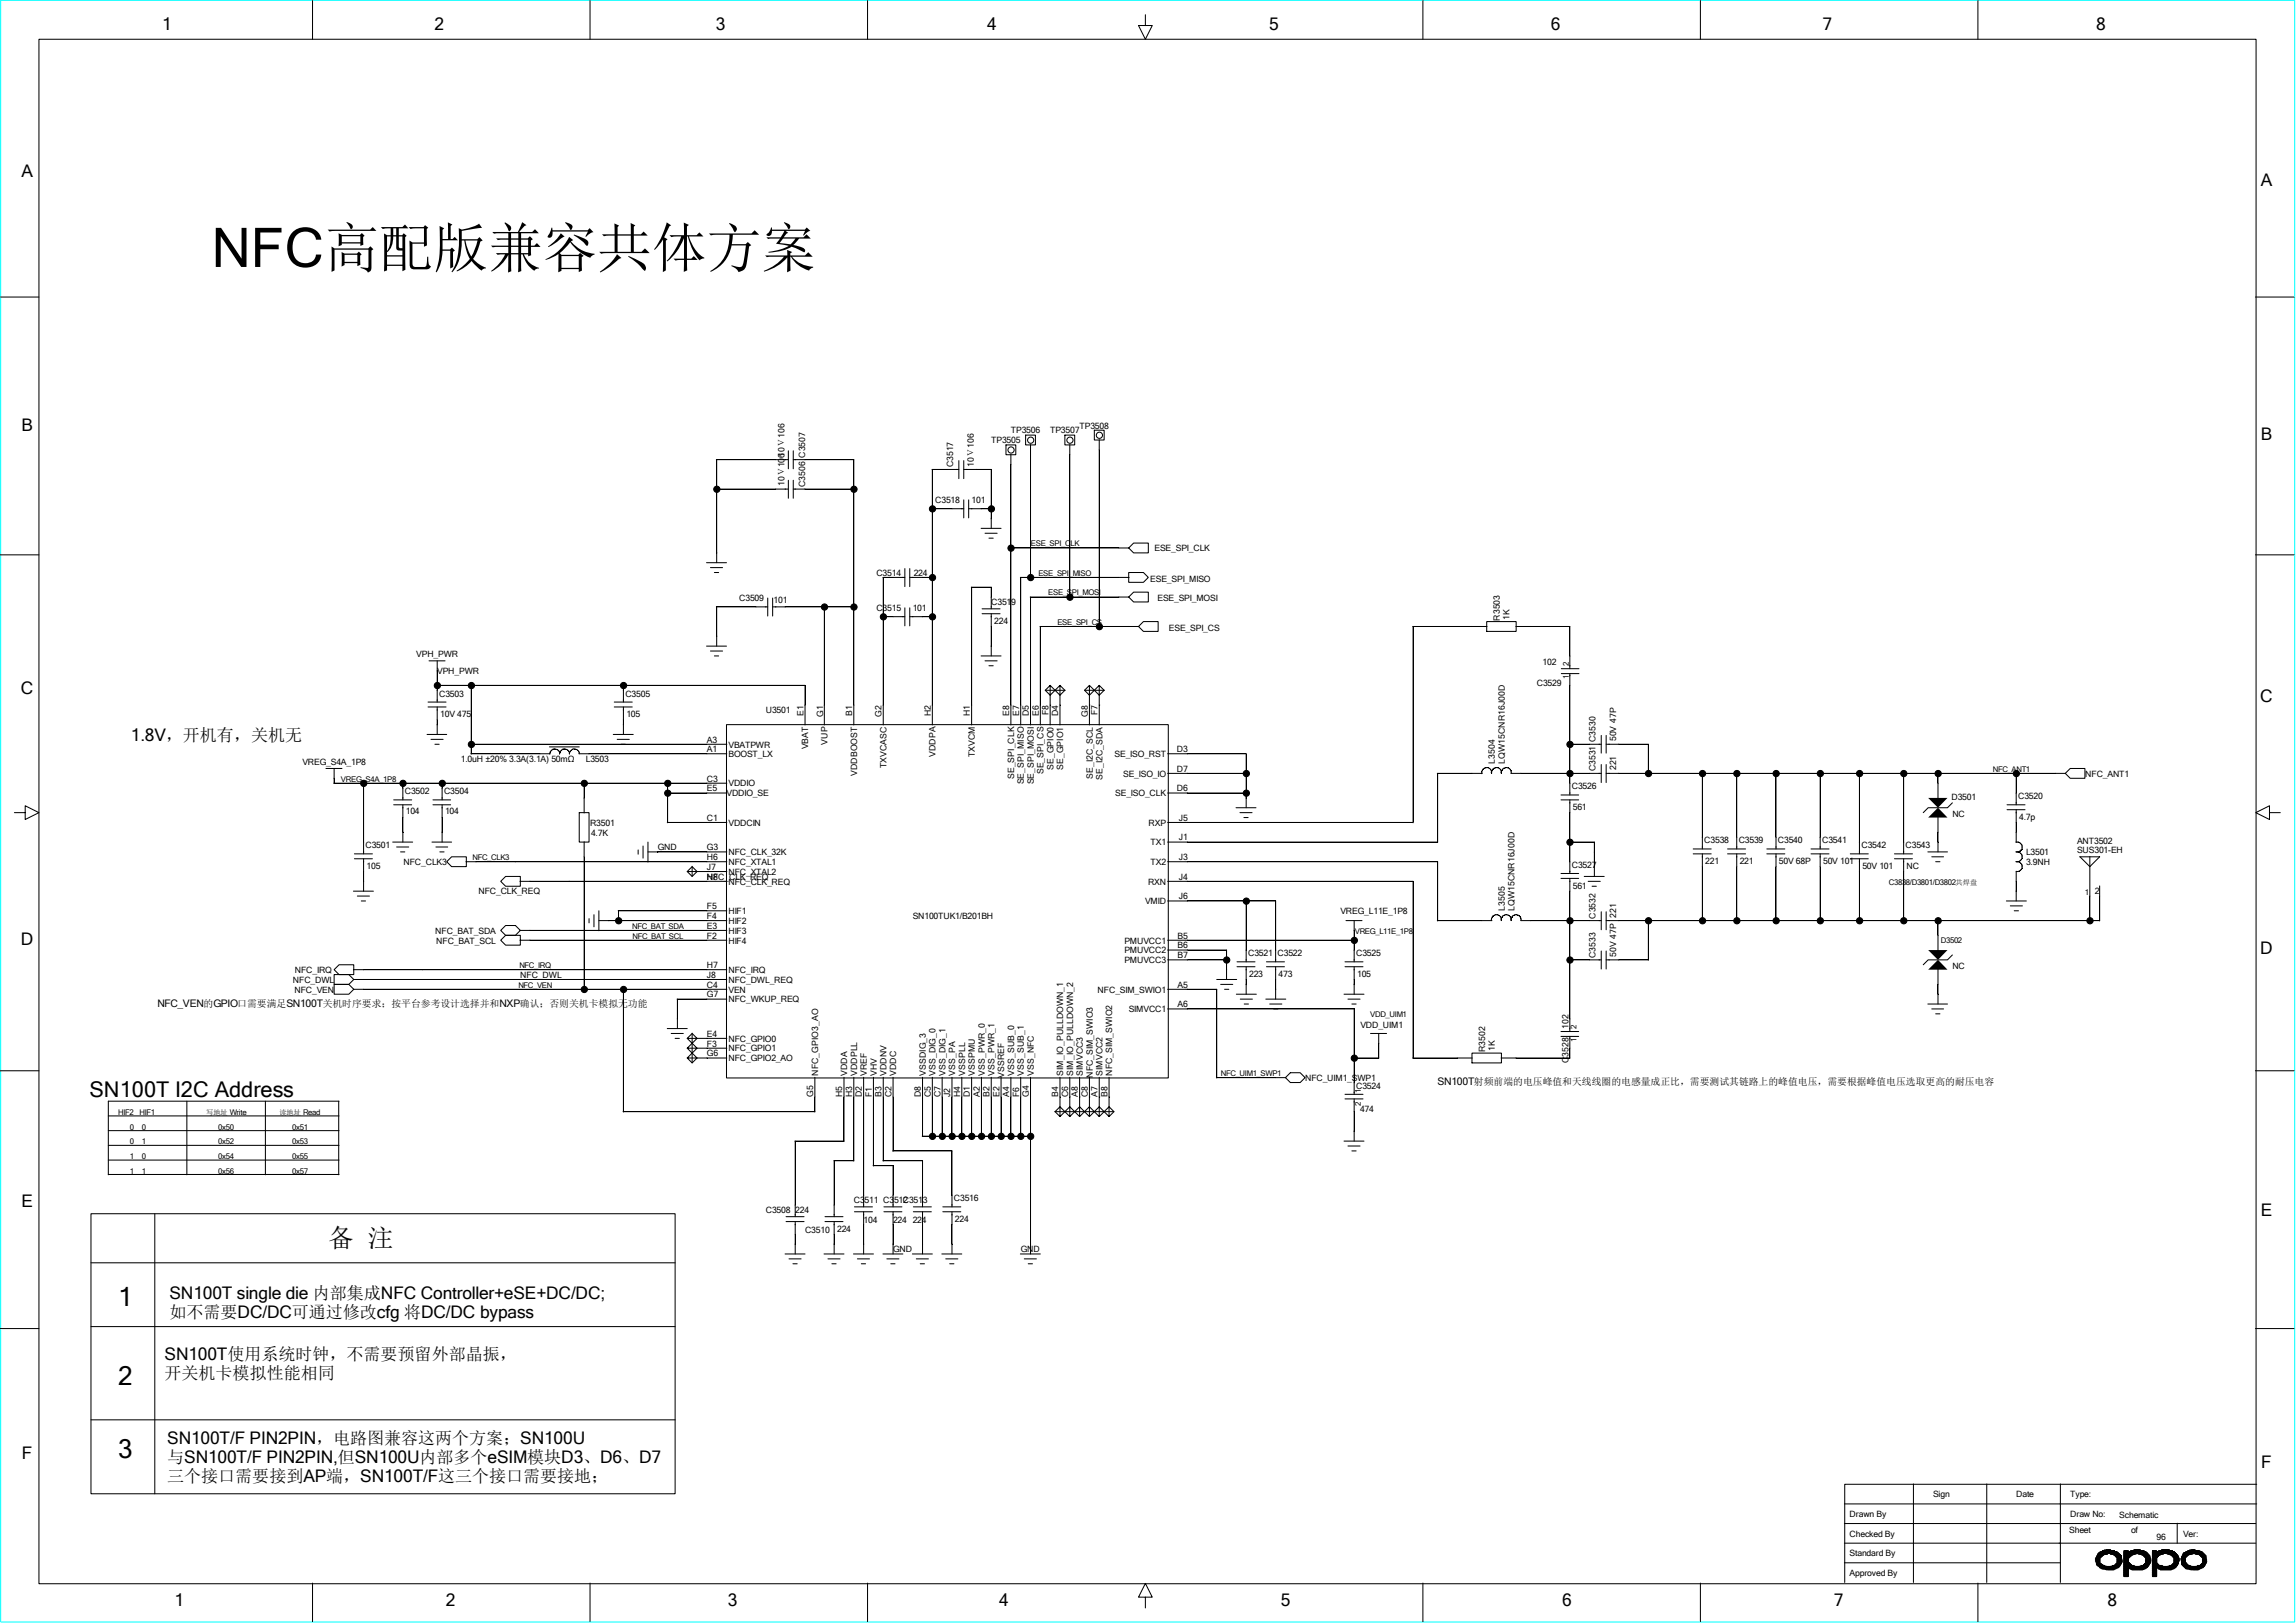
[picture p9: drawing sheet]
<svg xmlns="http://www.w3.org/2000/svg" width="297mm" height="210mm" viewBox="0 0 297 210" stroke-linecap="round" stroke-linejoin="round" font-family="sans-serif">
<defs><g id="words">
<text font-size="7.1" x="27.3" y="34.5">NFC高配版兼容共体方案</text>
<g font-size="3.4">
<text x="15.3" y="169">1</text>
<text x="15.3" y="179.2">2</text>
<text x="15.3" y="188.7">3</text>
</g>
<text font-size="3.3" x="42.5" y="161.4">备 注</text>
<text font-size="2.8" x="11.6" y="142">SN100T I2C Address</text>
<g font-size="2.2">
<text x="21" y="3.9">1</text>
<text x="56.2" y="3.9">2</text>
<text x="92.6" y="3.9">3</text>
<text x="127.7" y="3.9">4</text>
<text x="164.2" y="3.9">5</text>
<text x="200.6" y="3.9">6</text>
<text x="235.8" y="3.9">7</text>
<text x="271.1" y="3.9">8</text>
<text x="2.8" y="22.9">A</text>
<text x="292.5" y="24.1">A</text>
<text x="2.8" y="55.8">B</text>
<text x="292.5" y="57">B</text>
<text x="2.7" y="89.7">C</text>
<text x="16.9" y="95.8">1.8V，开机有，关机无</text>
<text x="292.4" y="90.8">C</text>
<text x="2.7" y="122.3">D</text>
<text x="292.4" y="123.5">D</text>
<text x="2.8" y="156.2">E</text>
<text x="292.5" y="157.4">E</text>
<text x="21.9" y="170.6">如不需要DC/DC可通过修改cfg 将DC/DC bypass</text>
<text x="21.9" y="168.1">SN100T single die 内部集成NFC Controller+eSE+DC/DC;</text>
<text x="21.3" y="178.5">开关机卡模拟性能相同</text>
<text x="21.3" y="176">SN100T使用系统时钟，不需要预留外部晶振，</text>
<text x="2.8" y="188.8">F</text>
<text x="21.6" y="186.8">SN100T/F PIN2PIN，电路图兼容这两个方案；SN100U</text>
<text x="21.6" y="189.3">与SN100T/F PIN2PIN,但SN100U内部多个eSIM模块D3、D6、D7</text>
<text x="21.6" y="191.8">三个接口需要接到AP端，SN100T/F这三个接口需要接地；</text>
<text x="292.5" y="189.9">F</text>
<text x="22.6" y="207.9">1</text>
<text x="57.7" y="207.9">2</text>
<text x="94.1" y="207.9">3</text>
<text x="129.2" y="207.9">4</text>
<text x="165.7" y="207.9">5</text>
<text x="202.1" y="207.9">6</text>
<text x="237.2" y="207.9">7</text>
<text x="272.6" y="207.9">8</text>
</g>
<g font-size="1.3">
<text x="20.4" y="130.3">NFC_VEN的GPIO口需要满足SN100T关机时序要求；按平台参考设计选择并和NXP确认；否则关机卡模拟无功能</text>
<text x="186" y="140.4">SN100T射频前端的电压峰值和天线线圈的电感量成正比，需要测试其链路上的峰值电压，需要根据峰值电压选取更高的耐压电容</text>
</g>
<g font-size="1.1">
<text x="104.1" y="59.2" transform="rotate(-90 104.1 59.2)">C3507</text>
<text x="128.2" y="57.4">TP3505</text>
<text x="130.8" y="56.1">TP3506</text>
<text x="135.8" y="56.1">TP3507</text>
<text x="139.7" y="55.5">TP3508</text>
<text x="101.5" y="62.9" transform="rotate(-90 101.5 62.9)">10Ｖ10610Ｖ106</text>
<text x="104.1" y="63" transform="rotate(-90 104.1 63)">C3506</text>
<text x="121" y="65.1">C3518</text>
<text x="123.3" y="60.5" transform="rotate(-90 123.3 60.5)">C3517</text>
<text x="125.7" y="65.1">101</text>
<text x="126" y="60.4" transform="rotate(-90 126 60.4)">10Ｖ106</text>
<text x="149.4" y="71.3">ESE_SPI_CLK</text>
<text x="95.6" y="77.8">C3509</text>
<text x="113.4" y="74.5">C3514</text>
<text x="118.2" y="74.5">224</text>
<text x="148.8" y="75.3">ESE_SPI_MISO</text>
<text x="149.7" y="77.8">ESE_SPI_MOSI</text>
<text x="100.1" y="78.1">101</text>
<text x="113.4" y="79.1">C3515</text>
<text x="118.1" y="79.1">101</text>
<text x="128.2" y="78.3">C3519</text>
<text x="128.6" y="80.7">224</text>
<text x="151.2" y="81.6">ESE_SPI_CS</text>
<text x="194" y="80.3" transform="rotate(-90 194 80.3)">R3503</text>
<text x="195.3" y="80.2" transform="rotate(-90 195.3 80.2)">1K</text>
<text x="53.8" y="85">VPH_PWR</text>
<text x="56.6" y="87.2">VPH_PWR</text>
<text x="198.8" y="88.7">C3529</text>
<text x="199.6" y="86.1">102</text>
<text x="56.8" y="90.1">C3503</text>
<text x="56.9" y="92.8">10V 475</text>
<text x="80.9" y="90.1">C3505</text>
<text x="81" y="92.8">105</text>
<text x="99.1" y="92.3">U3501</text>
<text x="103.9" y="92.6" transform="rotate(-90 103.9 92.6)">E1</text>
<text x="106.5" y="92.8" transform="rotate(-90 106.5 92.8)">G1</text>
<text x="110.2" y="92.6" transform="rotate(-90 110.2 92.6)">B1</text>
<text x="114" y="92.8" transform="rotate(-90 114 92.8)">G2</text>
<text x="120.4" y="92.7" transform="rotate(-90 120.4 92.7)">H2</text>
<text x="125.5" y="92.7" transform="rotate(-90 125.5 92.7)">H1</text>
<text x="130.6" y="92.6" transform="rotate(-90 130.6 92.6)">E8</text>
<text x="131.8" y="92.6" transform="rotate(-90 131.8 92.6)">E7</text>
<text x="133.1" y="92.7" transform="rotate(-90 133.1 92.7)">D5</text>
<text x="134.4" y="92.6" transform="rotate(-90 134.4 92.6)">E6</text>
<text x="135.6" y="92.5" transform="rotate(-90 135.6 92.5)">F8</text>
<text x="136.9" y="92.7" transform="rotate(-90 136.9 92.7)">D4</text>
<text x="140.7" y="92.8" transform="rotate(-90 140.7 92.8)">G8</text>
<text x="142" y="92.5" transform="rotate(-90 142 92.5)">F7</text>
<text x="209.1" y="95.9" transform="rotate(-90 209.1 95.9)">50V 47P</text>
<text x="39.1" y="99">VREG_S4A_1P8</text>
<text x="59.6" y="98.6">1.0uH ±20% 3.3A(3.1A) 50mΩ</text>
<text x="75.8" y="98.6">L3503</text>
<text x="91.4" y="101.1">C3</text>
<text x="91.4" y="97.4">A1</text>
<text x="91.4" y="96.1">A3</text>
<text x="94.2" y="98">BOOST_LX</text>
<text x="94.2" y="96.7">VBATPWR</text>
<text x="94.2" y="101.8">VDDIO</text>
<text x="104.6" y="97" transform="rotate(-90 104.6 97)">VBAT</text>
<text x="107.1" y="96.3" transform="rotate(-90 107.1 96.3)">VUP</text>
<text x="110.9" y="100.4" transform="rotate(-90 110.9 100.4)">VDDBOOST</text>
<text x="114.7" y="99.4" transform="rotate(-90 114.7 99.4)">TXVCASC</text>
<text x="121" y="97.9" transform="rotate(-90 121 97.9)">VDDPA</text>
<text x="126.1" y="98" transform="rotate(-90 126.1 98)">TXVCM</text>
<text x="131.2" y="100.8" transform="rotate(-90 131.2 100.8)">SE_SPI_CLK</text>
<text x="132.5" y="101.5" transform="rotate(-90 132.5 101.5)">SE_SPI_MISO</text>
<text x="133.7" y="101.5" transform="rotate(-90 133.7 101.5)">SE_SPI_MOSI</text>
<text x="135" y="100.2" transform="rotate(-90 135 100.2)">SE_SPI_CS</text>
<text x="136.3" y="99.7" transform="rotate(-90 136.3 99.7)">SE_GPIO0</text>
<text x="137.5" y="99.7" transform="rotate(-90 137.5 99.7)">SE_GPIO1</text>
<text x="141.3" y="100.8" transform="rotate(-90 141.3 100.8)">SE_I2C_SCL</text>
<text x="142.6" y="100.9" transform="rotate(-90 142.6 100.9)">SE_I2C_SDA</text>
<text x="144.2" y="98">SE_ISO_RST</text>
<text x="145.3" y="100.5">SE_ISO_IO</text>
<text x="152.2" y="97.4">D3</text>
<text x="152.2" y="99.9">D7</text>
<text x="193.4" y="98.8" transform="rotate(-90 193.4 98.8)">L3504</text>
<text x="194.6" y="98.8" transform="rotate(-90 194.6 98.8)">LQW15CNR16J00D</text>
<text x="206.4" y="99.8" transform="rotate(-90 206.4 99.8)">C3531 C3530</text>
<text x="209.1" y="99.7" transform="rotate(-90 209.1 99.7)">221</text>
<text x="269.7" y="100.5">NFC_ANT1</text>
<text x="52.4" y="102.8">C3502</text>
<text x="52.5" y="105.3">104</text>
<text x="57.5" y="102.8">C3504</text>
<text x="57.6" y="105.3">104</text>
<text x="76.3" y="106.8">R3501</text>
<text x="91.4" y="102.4">E5</text>
<text x="91.4" y="106.2">C1</text>
<text x="94" y="103">VDDIO_SE</text>
<text x="94.2" y="106.8">VDDCIN</text>
<text x="144.3" y="103">SE_ISO_CLK</text>
<text x="148.6" y="106.8">RXP</text>
<text x="152.2" y="102.4">D6</text>
<text x="152.5" y="106.2">J5</text>
<text x="203.3" y="102.2">C3526</text>
<text x="203.5" y="104.8">561</text>
<text x="252.4" y="103.5">D3501</text>
<text x="252.6" y="105.7">NC</text>
<text x="261.1" y="103.4">C3520</text>
<text x="261.2" y="106.1">4.7p</text>
<text x="47.3" y="109.8">C3501</text>
<text x="47.4" y="112.4">105</text>
<text x="52.2" y="111.9">NFC_CLK3</text>
<text x="76.5" y="108.1">4.7K</text>
<text x="85.1" y="110">GND</text>
<text x="91.4" y="110">G3</text>
<text x="91.4" y="112.6">J7</text>
<text x="91.4" y="113.8">H8</text>
<text x="91.4" y="111.3">H6</text>
<text x="91.4" y="113.8">NFC_CLK_REQ</text>
<text x="94.2" y="110.7">NFC_CLK_32K</text>
<text x="94.2" y="111.9">NFC_XTAL1</text>
<text x="94.2" y="113.2">NFC_XTAL2</text>
<text x="148.8" y="109.4">TX1</text>
<text x="148.8" y="111.9">TX2</text>
<text x="152.5" y="111.3">J3</text>
<text x="152.5" y="113.8">J4</text>
<text x="152.5" y="108.8">J1</text>
<text x="203.3" y="112.3">C3527</text>
<text x="220.5" y="109.1">C3538</text>
<text x="220.6" y="111.8">221</text>
<text x="224.9" y="109.1">C3539</text>
<text x="225" y="111.8">221</text>
<text x="230" y="109.1">C3540</text>
<text x="230.1" y="111.8">50V 68P</text>
<text x="235.7" y="109.1">C3541</text>
<text x="235.8" y="111.8">50V 101</text>
<text x="240.8" y="109.8">C3542</text>
<text x="240.9" y="112.4">50V 101</text>
<text x="246.5" y="109.8">C3543</text>
<text x="246.6" y="112.4">NC</text>
<text x="262.1" y="110.7">L3501</text>
<text x="262.1" y="111.9">3.9NH</text>
<text x="268.7" y="109.3">ANT3502</text>
<text x="268.7" y="110.4">SUS301-EH</text>
<text x="61.9" y="115.7">NFC_CLK_REQ</text>
<text x="91.4" y="118.9">F4</text>
<text x="91.4" y="117.6">F5</text>
<text x="94.2" y="119.5">HIF2</text>
<text x="94.2" y="118.3">HIF1</text>
<text x="94.2" y="114.5">NFC_CLK_REQ</text>
<text x="118.1" y="118.9">SN100TUK1/B201BH</text>
<text x="148.1" y="117">VMID</text>
<text x="148.5" y="114.5">RXN</text>
<text x="152.5" y="116.4">J6</text>
<text x="173.4" y="118.3">VREG_L11E_1P8</text>
<text x="194.6" y="117.9" transform="rotate(-90 194.6 117.9)">L3505</text>
<text x="195.9" y="117.9" transform="rotate(-90 195.9 117.9)">LQW15CNR16J00D</text>
<text x="203.5" y="115">561</text>
<text x="206.4" y="118.9" transform="rotate(-90 206.4 118.9)">C3532</text>
<text x="271" y="115.7">2</text>
<text x="38.1" y="125.9">NFC_IRQ</text>
<text x="56.3" y="120.8">NFC_BAT_SDA</text>
<text x="56.4" y="122.1">NFC_BAT_SCL</text>
<text x="91.4" y="120.2">E3</text>
<text x="91.4" y="121.5">F2</text>
<text x="91.4" y="125.3">H7</text>
<text x="94.2" y="120.8">HIF3</text>
<text x="94.2" y="122.1">HIF4</text>
<text x="94.2" y="125.9">NFC_IRQ</text>
<text x="145.5" y="122.1">PMUVCC1</text>
<text x="145.5" y="123.4">PMUVCC2</text>
<text x="145.5" y="124.6">PMUVCC3</text>
<text x="152.3" y="121.5">B5</text>
<text x="152.3" y="124">B7</text>
<text x="152.3" y="122.7">B6</text>
<text x="161.5" y="123.7">C3521 C3522</text>
<text x="175.4" y="123.7">C3525</text>
<text x="206.4" y="124" transform="rotate(-90 206.4 124)">C3533</text>
<text x="209.1" y="123.8" transform="rotate(-90 209.1 123.8)">50V 47P 221</text>
<text x="252.6" y="125.4">NC</text>
<text x="37.9" y="127.2">NFC_DWL</text>
<text x="38.1" y="128.4">NFC_VEN</text>
<text x="67.3" y="126.5">NFC_DWL</text>
<text x="91.4" y="127.8">C4</text>
<text x="91.4" y="129.1">G7</text>
<text x="91.4" y="126.5">J8</text>
<text x="94.2" y="128.4">VEN</text>
<text x="94.2" y="129.7">NFC_WKUP_REQ</text>
<text x="94.2" y="127.2">NFC_DWL_REQ</text>
<text x="142" y="128.4">NFC_SIM_SWIO1</text>
<text x="146" y="131">SIMVCC1</text>
<text x="152.3" y="127.8">A5</text>
<text x="152.3" y="130.3">A6</text>
<text x="161.6" y="126.4">223</text>
<text x="165.4" y="126.4">473</text>
<text x="175.6" y="126.4">105</text>
<text x="91.4" y="134.2">E4</text>
<text x="91.4" y="135.4">F3</text>
<text x="91.4" y="136.7">G6</text>
<text x="94.2" y="134.8">NFC_GPIO0</text>
<text x="94.2" y="136.1">NFC_GPIO1</text>
<text x="94.2" y="137.3">NFC_GPIO2_AO</text>
<text x="176" y="133">VDD_UIM1</text>
<text x="192.1" y="136.1" transform="rotate(-90 192.1 136.1)">R3502</text>
<text x="193.4" y="136" transform="rotate(-90 193.4 136)">1K</text>
<text x="202.9" y="137.5" transform="rotate(-90 202.9 137.5)">C3528</text>
<text x="202.9" y="133.1" transform="rotate(-90 202.9 133.1)">102</text>
<text x="105.2" y="141.9" transform="rotate(-90 105.2 141.9)">G5</text>
<text x="105.8" y="139.2" transform="rotate(-90 105.8 139.2)">NFC_GPIO3_AO</text>
<text x="109" y="141.9" transform="rotate(-90 109 141.9)">H5</text>
<text x="109.6" y="139.2" transform="rotate(-90 109.6 139.2)">VDDA</text>
<text x="110.2" y="141.9" transform="rotate(-90 110.2 141.9)">H3</text>
<text x="110.9" y="139.2" transform="rotate(-90 110.9 139.2)">VDDPLL</text>
<text x="111.5" y="141.9" transform="rotate(-90 111.5 141.9)">D2</text>
<text x="112.1" y="139.2" transform="rotate(-90 112.1 139.2)">VREF</text>
<text x="112.8" y="141.9" transform="rotate(-90 112.8 141.9)">F1</text>
<text x="113.4" y="139.2" transform="rotate(-90 113.4 139.2)">VHV</text>
<text x="114" y="141.9" transform="rotate(-90 114 141.9)">B3</text>
<text x="114.7" y="139.2" transform="rotate(-90 114.7 139.2)">VDDNV</text>
<text x="115.3" y="141.9" transform="rotate(-90 115.3 141.9)">C2</text>
<text x="115.9" y="139.2" transform="rotate(-90 115.9 139.2)">VDDC</text>
<text x="119.1" y="141.9" transform="rotate(-90 119.1 141.9)">D8</text>
<text x="119.8" y="139.2" transform="rotate(-90 119.8 139.2)">VSSDIG_3</text>
<text x="120.4" y="141.9" transform="rotate(-90 120.4 141.9)">C5</text>
<text x="121" y="139.2" transform="rotate(-90 121 139.2)">VSS_DIG_0</text>
<text x="121.7" y="141.9" transform="rotate(-90 121.7 141.9)">C7</text>
<text x="122.3" y="139.2" transform="rotate(-90 122.3 139.2)">VSS_DIG_1</text>
<text x="122.9" y="141.9" transform="rotate(-90 122.9 141.9)">J2</text>
<text x="123.6" y="139.2" transform="rotate(-90 123.6 139.2)">VSS_PA</text>
<text x="124.2" y="141.9" transform="rotate(-90 124.2 141.9)">H4</text>
<text x="124.8" y="139.2" transform="rotate(-90 124.8 139.2)">VSSPLL</text>
<text x="125.5" y="141.9" transform="rotate(-90 125.5 141.9)">D1</text>
<text x="126.1" y="139.2" transform="rotate(-90 126.1 139.2)">VSSPMU</text>
<text x="126.7" y="141.9" transform="rotate(-90 126.7 141.9)">A2</text>
<text x="127.4" y="139.2" transform="rotate(-90 127.4 139.2)">VSS_PWR_0</text>
<text x="128" y="141.9" transform="rotate(-90 128 141.9)">B2</text>
<text x="128.6" y="139.2" transform="rotate(-90 128.6 139.2)">VSS_PWR_1</text>
<text x="129.3" y="141.9" transform="rotate(-90 129.3 141.9)">E2</text>
<text x="129.9" y="139.4" transform="rotate(-90 129.9 139.4)">VSSREF</text>
<text x="130.6" y="141.9" transform="rotate(-90 130.6 141.9)">A4</text>
<text x="131.2" y="139.2" transform="rotate(-90 131.2 139.2)">VSS_SUB_0</text>
<text x="131.8" y="141.9" transform="rotate(-90 131.8 141.9)">F6</text>
<text x="132.5" y="139.2" transform="rotate(-90 132.5 139.2)">VSS_SUB_1</text>
<text x="133.1" y="141.9" transform="rotate(-90 133.1 141.9)">G4</text>
<text x="133.7" y="139.2" transform="rotate(-90 133.7 139.2)">VSS_NFC</text>
<text x="136.9" y="141.9" transform="rotate(-90 136.9 141.9)">B4</text>
<text x="137.5" y="139.2" transform="rotate(-90 137.5 139.2)">SIM_IO_PULLDOWN_1</text>
<text x="138.2" y="141.9" transform="rotate(-90 138.2 141.9)">C6</text>
<text x="138.8" y="139.2" transform="rotate(-90 138.8 139.2)">SIM_IO_PULLDOWN_2</text>
<text x="139.4" y="141.9" transform="rotate(-90 139.4 141.9)">A8</text>
<text x="140.1" y="139.2" transform="rotate(-90 140.1 139.2)">SIMVCC3</text>
<text x="140.7" y="141.9" transform="rotate(-90 140.7 141.9)">C8</text>
<text x="141.3" y="139.4" transform="rotate(-90 141.3 139.4)">NFC_SIM_SWIO3</text>
<text x="142" y="141.9" transform="rotate(-90 142 141.9)">A7</text>
<text x="142.6" y="139.2" transform="rotate(-90 142.6 139.2)">SIMVCC2</text>
<text x="143.3" y="141.9" transform="rotate(-90 143.3 141.9)">B8</text>
<text x="143.9" y="139.2" transform="rotate(-90 143.9 139.2)">NFC_SIM_SWIO2</text>
<text x="168.8" y="139.9">NFC_UIM1_SWP1</text>
<text x="175.4" y="140.9">C3524</text>
<text x="175.9" y="143.9">474</text>
<text x="110.4" y="155.7">C3511 C3512</text>
<text x="116.8" y="155.7">C3513</text>
<text x="123.4" y="155.4">C3516</text>
<text x="99.1" y="157">C3508 224</text>
<text x="104.1" y="159.5">C3510</text>
<text x="108.3" y="159.4">224</text>
<text x="111.7" y="158.2">104</text>
<text x="115.5" y="158.2">224</text>
<text x="118.1" y="158.2">224</text>
<text x="123.5" y="158.1">224</text>
<text x="115.5" y="162.1">GND</text>
<text x="132" y="162.1">GND</text>
<text x="239.3" y="196.3">Drawn By</text>
<text x="250.1" y="193.8">Sign</text>
<text x="260.8" y="193.8">Date</text>
<text x="267.8" y="196.3">Draw No:</text>
<text x="267.8" y="193.8">Type:</text>
<text x="274.2" y="196.4">Schematic</text>
<text x="239.3" y="198.8">Checked By</text>
<text x="239.3" y="201.4">Standard By</text>
<text x="239.3" y="203.9">Approved By</text>
<text x="267.7" y="198.3">Sheet</text>
<text x="275.7" y="198.3">of</text>
<text x="279" y="199.2">96</text>
<text x="282.4" y="198.8">Ver:</text>
</g>
<g font-size="1">
<text x="133.3" y="70.7">ESE_SPI_CLK</text>
<text x="134.3" y="74.5">ESE_SPI_MISO</text>
<text x="135.6" y="77">ESE_SPI_MOSI</text>
<text x="136.8" y="80.9">ESE_SPI_CS</text>
<text x="202.9" y="87.9" transform="rotate(-90 202.9 87.9)">1</text>
<text x="202.9" y="86.2" transform="rotate(-90 202.9 86.2)">2</text>
<text x="44.1" y="101.1">VREG_S4A_1P8</text>
<text x="257.8" y="99.9">NFC_ANT1</text>
<text x="61.1" y="111.3">NFC_CLK3</text>
<text x="244.3" y="114.5">C3838/D3801/D3802共焊盘</text>
<text x="269.7" y="115.9">1</text>
<text x="67.2" y="125.3">NFC_IRQ</text>
<text x="81.8" y="120.2">NFC_BAT_SDA</text>
<text x="81.8" y="121.5">NFC_BAT_SCL</text>
<text x="175.3" y="120.8">VREG_L11E_1P8</text>
<text x="251.1" y="122">D3502</text>
<text x="67.1" y="127.8">NFC_VEN</text>
<text x="177.2" y="131.6">VDD_UIM1</text>
<text x="203.9" y="134.9" transform="rotate(-90 203.9 134.9)">1</text>
<text x="203.9" y="133.1" transform="rotate(-90 203.9 133.1)">2</text>
<text x="157.9" y="139.2">NFC_UIM1_SWP1</text>
<text x="176" y="143.1" transform="rotate(-90 176 143.1)">2</text>
<text x="176" y="141.4" transform="rotate(-90 176 141.4)">1</text>
<text x="15.3" y="144.3">HIF2 HIF1</text>
<text x="16.8" y="150">1</text>
<text x="16.8" y="148.1">0</text>
<text x="16.8" y="146.2">0</text>
<text x="18.3" y="150">0</text>
<text x="18.3" y="148.1">1</text>
<text x="18.3" y="146.2">0</text>
<text x="28.2" y="150">0x54</text>
<text x="28.2" y="148.1">0x52</text>
<text x="28.2" y="146.2">0x50</text>
<text x="37.8" y="146.2">0x51</text>
<text x="37.8" y="148.1">0x53</text>
<text x="37.8" y="150">0x55</text>
<text x="16.8" y="151.9">1</text>
<text x="18.3" y="151.9">1</text>
<text x="28.2" y="151.9">0x56</text>
<text x="37.8" y="151.9">0x57</text>
</g>
<g font-size=".9">
<text x="26.7" y="144.3">写地址 Write</text>
<text x="36.2" y="144.3">读地址 Read</text>
</g>
</g></defs>
<path d="M.1 0h296.7v209.9h-296.7z" fill="none" stroke="#0ff" stroke-width=".13"/>
<g fill="none" stroke="#000" stroke-width=".13">
<path d="M5 5.1h286.8v199.8h-286.8zM40.4 .1v5M76.3 .1v5M112.2 .1v5M148.2 1.9v1.4h.9l-.9 1.8-.9-1.8h.9M184.1 .1v5M220 .1v5M255.9 .1v5M0 38.4h5M291.8 38.4h5M92.7 59.5h9.3M92.7 59.5v13.3"/>
<path d="M102 58.3v2.4M102.6 59.5h7.8v34.3M102.6 58.3v2.4M124 59.6v2.3M124.7 59.6v2.3M130.1 57.6h1.3v1.2h-1.3zM130.8 58.8v35M132.7 56.3h1.2v1.3h-1.2zM133.3 57.5v17.3M137.8 56.3h1.2v1.3h-1.2zM138.4 57.5v19.8M141.6 55.7h1.2v1.2h-1.2z"/>
<path d="M142.2 56.9v24.2M0 71.8h5M91.4 72.8h2.6M91.9 73.4h1.6M92.4 74.1h.6M92.7 78.5h6.6M92.7 63.3h9.3M92.7 78.5v5.1M99.3 77.4v2.3M99.9 78.5h10.5M99.9 77.4v2.3M102 62.1v2.4"/>
<path d="M102.6 62.1v2.4M102.6 63.3h7.8M106.6 78.5v15.3M114.2 74.7h2.9M114.2 79.8h2.9M114.3 74.7v19.1M117.1 73.6v2.3M117.1 78.7v2.3M117.7 74.7h2.9M117.7 73.6v2.3M117.7 78.7v2.3M117.7 79.8h2.9"/>
<path d="M120.6 65.8h4.1M120.6 60.7h3.4M120.6 60.7v33.1M124.7 60.7h3.5v7.7M124.7 64.7v2.3M125.3 65.8h2.9M125.3 64.7v2.3M125.6 76h2.6v2.8M125.7 76v17.8M126.9 68.4h2.6M127 79.4h2.4M127 78.8h2.4"/>
<path d="M127.4 69h1.6M127.9 69.6h.6M128.2 79.4v5.5M130.7 70.9h15.3M132 74.7h14M132 74.7v19.1M133.3 77.3h12.7M133.3 77.3v16.5M146 74.1h1.9l.6 .6-.6 .7h-1.9zM146.6 70.3h1.9v1.2h-1.9l-.6-.6zM146.6 76.6h1.9v1.3h-1.9l-.6-.6zM291.8 71.8h5"/>
<path d="M42.2 99.4h2M43.2 99.4v2M55.2 95h2.6M55.4 91.5h2.3M55.4 90.8h2.3M55.5 85.5h2.1M55.8 95.7h1.5M56.3 96.3h.5M56.5 88.7h47.6v5.1M56.6 85.5v5.3M56.6 91.5v3.5M60.9 96.3h33.1"/>
<path d="M60.9 97.5h10.3M61 88.7v8.9M71.1 96.6h3.8M72.4 97.3v.3M72.4 97.4a.65 .65 0 0 0-.7-.5 .65 .65 0 0 0-.6 .7M73.7 97.3v.3M73.7 97.4a.65 .65 0 0 0-.7-.5 .65 .65 0 0 0-.6 .6M74.9 97.5h19.1M74.9 97.3v.2M74.9 97.4a.65 .65 0 0 0-.7-.5 .65 .65 0 0 0-.5 .6M79.3 95h2.6M79.5 91.5h2.3"/>
<path d="M79.5 90.8h2.3M79.8 95.7h1.6M80.6 88.7v2.1M80.6 91.5v3.5M91.4 83.6h2.6M91.9 84.2h1.6M92.4 84.9h.6M94 93.8h57.1v45.7h-57.1zM126.9 84.9h2.6M127.4 85.5h1.6M127.9 86.1h.6M134.5 81.1h12.8"/>
<path d="M134.6 81.1v12.7M135.2 89.3h2.6M135.8 88.7l.7 .6-.7 .7-.6-.7 .6-.6v1.3M135.8 89.9v3.9M137.1 88.7l.7 .6-.7 .7-.6-.7 .6-.6v1.3M137.1 89.9v3.9M140.3 89.3h2.6M140.9 88.7l.7 .6-.7 .7-.6-.7 .6-.6v1.3M140.9 89.9v3.9M142.2 88.7l.6 .6-.6 .7-.6-.7 .6-.6v1.3M142.2 89.9v3.9M147.9 80.4h1.9v1.3h-1.9l-.6-.6z"/>
<path d="M151 97.5h10.2v7M182.8 81.1h9.6M182.8 81.1v25.4M192.3 80.4h3.8v1.3h-3.8zM193 99.9v.2a.64 .64 0 0 1 .5-.8 .64 .64 0 0 1 .7 .6M193 99.9a.65 .65 0 0 0-.8-.6 .65 .65 0 0 0-.5 .8M194.2 99.9v.2a.64 .64 0 0 1 .6-.8 .64 .64 0 0 1 .7 .6M195.5 99.9v.2M196.1 81.1h7v5.4M202 86.5h2.3M202 87.2h2.3M203 96.3h4.1"/>
<path d="M203.1 87.2v15.7M207.1 95.2v2.3M207.1 98.9v2.4M207.8 96.3h5.4v3.8M207.8 95.2v2.3M207.8 98.9v2.4M267.8 99.4h1.9v1.3h-1.9l-.6-.6zM1.9 105.2h1.4v-.9l1.7 .9-1.7 .8v-.8M43.2 101.3h50.8M45.7 115.3h2.6M45.8 111.1h2.4M45.8 110.5h2.4"/>
<path d="M46.2 116h1.6M46.7 116.6h.6M47 101.3v9.2M47 111.1v4.2M50.8 109h2.6M50.9 104.1h2.4M50.9 103.5h2.4M51.3 109.6h1.6M51.8 110.2h.6M52.1 101.3v2.2M52.1 104.1v4.9M55.9 109h2.5"/>
<path d="M56 104.1h2.3M56 103.5h2.3M56.4 109.6h1.5M56.9 110.2h.5M57.2 101.3v2.2M57.2 104.1v4.9M57.8 111.5l.6-.6h1.9v1.2h-1.9zM60.3 111.5h33.7M64.8 114l.6-.6h1.9v1.3h-1.9zM67.3 114h26.7M74.9 105.2h1.3v3.8h-1.3zM75.6 101.3v3.9"/>
<path d="M75.6 108.9v19.2M76.2 118.9v.5M76.8 118.4v1.5M77.5 119.1h16.5M77.5 117.9v2.5M80 117.9h14M80 117.9v1.3M82.5 110v.5M83.2 109.5v1.5M83.8 110.2h10.2M83.8 109v2.5M86.3 106.4h7.7"/>
<path d="M86.3 102.6h7.7M86.4 101.3v5.2M88.9 112.8l.6-.7 .7 .7-.7 .6-.6-.6h1.3M89.5 112.1v1.3M90.1 112.8h3.9M151 114h31.8v22.9M151 111.5h35v7.7M151 116.6h14v7.9M151 109h35M151 106.4h31.8M151 102.6h10.2M151 100.1h10.2"/>
<path d="M159.9 104.5h2.6M160.4 105.2h1.6M160.9 105.8h.6M161.2 116.6v7.9M174.1 119.1h2.1M175.2 119.1v5.4M185.9 119.1h7.1M185.9 100.1h5.8M186 100.1v8.9M193.4 118.4h.2a.64 .64 0 0 1 .6 .6M193.5 118.4a.65 .65 0 0 0-.5 .7M194.7 118.4h.2a.64 .64 0 0 1 .6 .6"/>
<path d="M194.7 118.4a.65 .65 0 0 0-.5 .7v-.2M195.5 100.1h11.6M196 118.4h.2a.64 .64 0 0 1 .6 .6M196 118.4a.65 .65 0 0 0-.5 .7v-.2M196.7 119.1h10.4M196.8 118.9v.2M201.9 103.5h2.3M201.9 102.9h2.3M201.9 113.7h2.3M201.9 113h2.3M203 109h3.2v4.4M203.1 103.5v9.5"/>
<path d="M203.1 113.7v19.8M204.9 113.4h2.6M205.4 114h1.6M206 114.7h.5M207.1 118v2.3M207.8 119.1h63.8M207.8 100.1h59.4M207.8 118v2.3M213.2 119.1v5.1M219 110.5h2.4M219 109.9h2.4M220.2 100.1v9.8"/>
<path d="M220.2 110.5v8.7M223.5 110.5h2.3M223.5 109.9h2.3M224.7 100.1v9.8M224.7 110.5v8.7M228.6 110.5h2.3M228.6 109.9h2.3M229.7 100.1v9.8M229.7 110.5v8.7M234.3 110.5h2.3M234.3 109.9h2.3M235.5 100.1v9.8"/>
<path d="M235.5 110.5v8.7M239.4 111.1h2.3M239.4 110.5h2.3M240.5 100.1v10.4M240.5 111.1v8.1M245.1 111.1h2.3M245.1 110.5h2.3M246.3 100.1v10.4M246.3 111.1v8.1M249.4 110.2h2.5M249.9 110.9h1.5M250.4 111.5h.6"/>
<path d="M250.7 100.1v3.2M250.7 105.7v4.5M250.7 119.1v3.9M252.6 103.9l-.7 .6h-2.5l-.6 .7M259.5 116.6h2.6M259.6 104.1h2.4M259.6 104.8h2.4M260.1 117.2h1.5M260.6 117.9h.5M260.8 110.2a.67 .67 0 0 1 .8 .5M260.8 111.5a.67 .67 0 0 1 .8 .5M260.8 109a.67 .67 0 0 1 .8 .5"/>
<path d="M260.8 112.8h.3M260.8 100.1v4M260.8 104.8v4.2M260.8 112.7v3.9M261.6 109.4v.5l-.6 .3M261.6 110.7a.68 .68 0 0 1-.6 .8M261.6 112a.68 .68 0 0 1-.6 .8M269 110.9h2.6l-1.3 1.2-1.2-1.2M270.3 110.8v8.4M271.6 114.6v4.6M293.6 105.2v-.9l-1.8 .9 1.8 .8v-.8h1.4M0 138.6h5"/>
<path d="M43.2 127.4h1.9l.7 .6-.7 .7h-1.9zM43.2 125.5l.7-.7h1.9v1.3h-1.9zM43.2 126.1h1.9l.7 .6-.7 .7h-1.9zM45.7 128h48.3M45.7 125.5h48.3M45.7 126.7h48.3M64.8 120.4l.6-.6h1.3l.6 .6-.6 .6h-1.3zM64.8 121.7l.6-.7h1.9v1.3h-1.9zM67.3 120.4h26.7M67.3 121.7h26.7M80.6 128v15.9M86.3 133.1h2.6"/>
<path d="M86.8 133.7h1.6M87.3 134.4h.6M87.6 129.3h6.4M87.6 129.3v3.8M88.9 134.4l.6-.7 .7 .7-.7 .6-.6-.6h1.3M88.9 135.6l.6-.6 .7 .6-.7 .7-.6-.7h1.3M88.9 136.9l.6-.6 .7 .6-.7 .6-.6-.6h1.3M89.5 133.7v3.8M90.1 134.4h3.9M90.1 135.6h3.9M90.1 136.9h3.9M105.4 139.4v4.5"/>
<path d="M109.2 139.4v8.3M110.4 139.4v10.8M111.7 139.4v16.8M113 139.4v11.5M114.3 139.4v10.8M115.5 139.4v9.6M119.3 139.4v7.7M120.6 139.4v7.7M121.9 139.4v7.7M123.1 139.4v7.7M124.4 139.4v7.7M125.7 139.4v7.7"/>
<path d="M127 139.4v7.7M128.2 139.4v7.7M129.5 139.4v7.7M130.8 139.4v7.7M132 139.4v7.7M133.3 139.4v22.9M137.1 139.4v3.9M138.4 139.4v3.9M139.7 139.4v3.9M140.9 139.4v3.9M142.2 139.4v3.9M143.5 139.4v3.9"/>
<path d="M151 130.6h24.2v11M151 121.7h24.2M151 128h6.4v11.5M151 122.9h7.7v3.8M151 124.2h7.7M157.4 139.4h8.9M157.4 126.7h2.6M157.9 127.4h1.6M158.4 128h.6M159.9 128.7h2.6M160 125.1h2.3M160 124.5h2.3"/>
<path d="M160.4 129.3h1.6M161 129.9h.5M161.2 125.1v3.6M163.7 129.3h2.6M163.8 125.1h2.4M163.8 124.5h2.4M164.3 129.9h1.5M165 125.1v4.2M166.3 139.4l.6-.6h1.3l.6 .6-.6 .7h-1.3zM173.9 128.7h2.5M174 125.1h2.3M174 124.5h2.3"/>
<path d="M174.4 129.3h1.5M174.9 129.9h.5M175.1 136.9h3.3M175.2 125.1v3.6M177.3 133.7h2.1M178.4 133.7v3.2M182.8 136.9h7.7M190.4 136.3h3.8v1.2h-3.8zM194.2 136.9h8.9M201.9 133.5h2.3M201.9 134.1h2.3M203 124.2h4.1"/>
<path d="M203.1 134.1v2.8M207.1 123.1v2.3M207.8 124.2h5.4M207.8 123.1v2.3M249.4 129.9h2.5M249.9 130.6h1.5M250.4 131.2h.6M250.7 125.4v4.5M252.6 123.6l-.7 .6h-2.5l-.6 .6M291.8 138.6h5M11.8 157.1h75.5v36.2h-75.5zM14 152h29.9"/>
<path d="M14 144.4h29.9M14 146.3h29.9M14 148.2h29.9M14 150.1h29.9M20 157.1v36.2M24.2 142.5v9.5M34.3 142.5v9.5M43.8 142.5v9.5M43.9 142.5h-29.9v9.5M80.6 143.8h24.8M101.7 158.1h2.3M101.7 157.4h2.3"/>
<path d="M102.8 147.7h6.4M102.9 147.7v9.7M102.9 158.1v4.2M106.7 158.1h2.4M106.7 157.4h2.4M107.9 150.2h2.5M107.9 150.2v7.2M107.9 158.1v4.2M110.5 156.8h2.4M110.5 156.2h2.4M111.7 156.8v5.5M112.9 150.8h2.6v5.4"/>
<path d="M114.2 150.2h5.1v6M114.3 156.8h2.4M114.3 156.2h2.4M115.5 148.9h7.6v7.3M115.5 156.8v5.5M118.2 156.8h2.3M118.2 156.2h2.3M119.3 147h14M119.3 156.8v5.5M122 156.8h2.3M122 156.2h2.3M123.1 156.8v5.5"/>
<path d="M136.4 143.8h7.7M137.1 143.2v1.3l.7-.7-.7-.6-.6 .6 .6 .7M138.4 143.2v1.3l.6-.7-.6-.6-.6 .6 .6 .7M139.7 143.2v1.3l.6-.7-.6-.6-.7 .6 .7 .7M140.9 143.2v1.3l.7-.7-.7-.6-.6 .6 .6 .7M142.2 143.2v1.3l.6-.7-.6-.6-.6 .6 .6 .7M143.5 143.2v1.3l.6-.7-.6-.6-.7 .6 .7 .7M173.9 147.7h2.5M174 142.2h2.3M174 141.6h2.3M174.4 148.3h1.5M174.9 148.9h.5"/>
<path d="M175.2 142.2v5.5M0 171.9h5M11.8 171.7h75.5M11.8 163.4h75.5M101.6 162.3h2.5M102.1 162.9h1.5M102.6 163.5h.5M106.6 162.3h2.6M107.1 162.9h1.6M107.6 163.5h.6M110.4 162.3h2.6M110.9 162.9h1.6"/>
<path d="M111.4 163.5h.6M114.2 162.3h2.6M114.7 162.9h1.6M115.2 163.5h.6M118 162.3h2.6M118.5 162.9h1.6M119 163.5h.6M121.8 162.3h2.6M122.3 162.9h1.6M122.9 163.5h.5M132 162.3h2.6M132.5 162.9h1.6"/>
<path d="M133 163.5h.6M291.8 171.9h5M11.8 183.7h75.5M238.6 194.6h53.3M238.6 199.7h53.2M238.6 197.1h53.2M247.5 192v12.8M257 192v12.8M266.5 192v12.8M281.6 197.1v2.6M291.9 192.1h-53.3v12.7M40.4 204.9v4.9"/>
<path d="M76.3 204.9v4.9M112.2 204.9v4.9M148.2 206.7h.9l-.9-1.8-.9 1.8h.9v1.4M184.1 204.9v4.9M220 204.9v4.9M238.6 202.2h27.9M255.9 204.9v4.9M271.1 201.6h.6M271.1 201.7h.5M271.1 201.8h.5M271.1 202h.5M271.1 202.1h.5"/>
<path d="M271.2 202.2h.4M271.2 201.3h.8M271.2 202.4h.7M271.2 202.5h.8M271.2 201.5v1M271.2 201.4v.8M271.3 202.6h.8M271.4 201.2v1.4h.6v.4v-.6M271.4 201.2v1.3M271.4 201h2.5M271.5 201v1.6v-1.5v.1M271.5 202.2v.4h.7"/>
<path d="M271.5 201a2.22 2.22 0 0 1 2.9 .3l.1 .8a1.54 1.54 0 0 1-1.7 1l-.9-.1-.7-.5-.1-.8zM271.6 201.6l.5-.4 .7-.2 .7 .2 .4 .4v.6l-.4 .4-.7 .1-.7-.1-.5-.4zM271.6 200.9v1.8M271.6 200.8h2.2M271.7 200.8v.7M271.7 202.3v.6M271.9 202.5v.5h1.9M271.9 200.8v.7h-.7M272 200.7v.5M272 200.7h1.4M272.1 200.7v.5h-.8M272.1 202.6v.4"/>
<path d="M272.2 200.7v.4M272.2 202.6v.4M272.2 200.6h.8M272.4 200.7v.4M272.4 202.7v.4M272.5 203.1h1M272.5 200.5v.6M272.5 202.7v.4M272.6 200.5v.6h-1.3M272.6 202.7v.4M272.8 200.5v.5M272.8 202.7v.4"/>
<path d="M272.9 200.5v.5M272.9 202.7v.4M273 200.5v.6h1.2M273 202.7v.4M273.1 200.7v.4M273.1 202.7v.4M273.3 200.7v.4M273.3 202.6v.5M273.3 202.6h1M273.4 200.7v.4M273.4 202.6v.5M273.4 201.2h.9"/>
<path d="M273.5 202.6v.4v-.4M273.5 200.7v.5M273.6 201.3h.8M273.6 200.8v.5M273.6 202.4v.6h-1.5M273.7 201.5h.7M273.8 200.8v.7M273.8 202.3v.6M273.9 202.2h.5M273.9 201.6h.5M273.9 201.7h.5M273.9 201.8h.6"/>
<path d="M273.9 202h.6M273.9 202.1h.6M273.9 200.8v.8M273.9 202.2v.7M274 200.9v2h-2.4M274.2 201v1.7h-2.6M274.3 201.2v1.3h-.7M274.4 201.3v1.1h-.7M274.7 202.2h.7M274.7 201h3M274.7 201.2h1.2M274.7 201.6h.6"/>
<path d="M274.7 201.7h.6M274.7 201.8h.6M274.7 202h.6M274.7 202.1h.6M274.7 202.4h.8M274.7 202.5h1M274.7 202.6h1.1M274.7 203h.6M274.7 203.1h.6M274.7 200.8h2.9M274.7 200.7h.6M274.7 203.2h.6"/>
<path d="M274.7 203.4h.6M274.7 203.5h.6M274.7 203.6h.6M274.7 203.8h.6M274.7 203.9h.6M274.8 200.7h.5v.3v-.2l.9-.2h.6l.3 .1a1.21 1.21 0 0 1 1 .9 1.21 1.21 0 0 1-.4 1.3 2.25 2.25 0 0 1-1.4 .2 .83 .83 0 0 1-.9-.2h-.1v1.1h-.5zM274.8 200.7v3.3M274.9 200.7v3.3M275 200.7v3.3M275.2 200.7v3.3M275.3 200.7v3.3h-.6M275.3 201.6l.5-.4 .6-.2 .8 .2 .4 .4v.6l-.4 .4-.8 .1-.6-.1-.5-.4z"/>
<path d="M275.4 200.8v.8M275.4 202.2v.7M275.5 203h2.1M275.5 200.8v.7h-.8M275.5 202.3v.7M275.6 200.7h1.7M275.7 200.7v.6h-1M275.7 202.4v.6M275.8 200.7v.5M275.8 202.6v.5M275.9 200.7v.4M275.9 202.6v.5"/>
<path d="M276.1 200.5v.6M276.1 202.6v.5M276.1 200.6h.7M276.2 200.5v.6h-1.5M276.2 202.7v.4M276.3 200.5v.6M276.3 202.7v.4M276.4 200.5v.5M276.4 202.7v.4M276.6 200.5v.6M276.6 202.7v.4M276.6 201.1h1.2"/>
<path d="M276.7 200.5v.6M276.7 202.7v.4M276.8 200.5v.6M276.8 202.7v.4M276.9 200.7v.4M276.9 202.6v.5M277 201.2h1M277 202.6h.8M277.1 200.7v.4M277.1 202.6v.5M277.2 200.7v.5M277.2 202.6v.5h-1.4"/>
<path d="M277.3 201.3h.8M277.3 202.5h.7M277.3 200.7v.6M277.3 202.4v.6M277.4 201.5h.7M277.5 200.8v.7M277.5 202.3v.7M277.5 202.2h.7M277.5 201.6h.6M277.5 201.7h.7M277.5 201.8h.7M277.5 202.1h.7"/>
<path d="M277.6 200.8v.8M277.6 202.2v.7M277.7 200.9v2h-3M277.8 201v1.7h-3.1M278 201.2v1.4M278.1 201.3v1.1h-.7M278.2 201.8v.2h-.7M278.4 202.2h.6M278.4 201h3M278.4 201.2h1.1M278.4 201.6h.6M278.4 201.7h.6"/>
<path d="M278.4 201.8h.6M278.4 202h.6M278.4 202.1h.6M278.4 202.4h.7M278.4 202.5h.8M278.4 202.6h1.1M278.4 203h.6M278.4 203.1h.6M278.4 200.8h2.9M278.4 200.7h.6M278.4 203.2h.6M278.4 203.4h.6"/>
<path d="M278.4 203.5h.6M278.4 203.6h.6M278.4 203.8h.6M278.4 203.9h.6M278.5 200.7h.5v.3v-.2h.1a2.02 2.02 0 0 1 2.4 .3l.1 .2a.49 .49 0 0 1 .2 .8 1.18 1.18 0 0 1-1.6 1h-.2a.83 .83 0 0 1-.9-.2h-.1v1.1h-.5zM278.5 200.7v3.3M278.6 200.7v3.3M278.7 200.7v3.3M278.8 200.7v3.3M279 200.7v3.3h-.6M279.1 200.8v.7h-.7M279.1 202.3v.6"/>
<path d="M279.2 203h2.1M279.2 200.7v.6h-.8M279.2 202.4v.6M279.3 200.7h1.7M279.4 200.7v.5M279.4 202.6v.4M279.4 201.2l.7-.2 .8 .2 .4 .4v.6l-.4 .4-.8 .1-.7-.1-.4-.4v-.6zM279.5 200.7v.4M279.5 202.6v.5M279.6 200.5v.6M279.6 202.6v.5M279.7 200.5v.6h-1.3"/>
<path d="M279.7 202.6v.5M279.9 200.5v.6M279.9 202.7v.4M280 200.5v.5M280 202.7v.4M280.1 200.5v.5M280.1 202.7v.4M280.2 200.5v.5M280.2 202.7v.4M280.3 201.1h1.2M280.4 200.5v.6M280.4 202.7v.4"/>
<path d="M280.5 200.5v.6M280.5 202.7v.4M280.6 200.5v.6M280.6 202.6v.5M280.7 201.2h.9M280.8 200.7v.4M280.8 202.6v.5M280.8 202.6h.7M280.9 200.7v.5M280.9 202.6v.5h-1.5M281 201.3h.8M281 202.5h.6"/>
<path d="M281 200.7v.6M281 202.4v.6M281.1 201.5h.7M281.1 200.8v.7M281.1 202.3v.7M281.2 202.2h.6M281.2 201.6h.7M281.2 201.7h.7M281.2 201.8h.7M281.2 202h.7M281.2 202.1h.6M281.3 200.8v2.1"/>
<path d="M281.4 200.9v2h-3M281.5 201v1.7h-3.1M281.6 201.2v1.4M281.8 201.3v1.1h-.7M282.1 201.7h.6M282.2 201.8h.5M282.2 202h.5M282.2 202.2h.5M282.2 201.6h.5M282.2 202.4h.6M282.3 201.3v1.2h.7M282.3 202.1h.4"/>
<path d="M282.4 201.2h.8M282.4 202.6h.8M282.4 201v1.6M282.5 201h2.4M282.5 200.9v1.8M282.5 201a2.06 2.06 0 0 1 2.8 .3l.2 .8-.4 .6-.8 .4-1.5-.1-.5-.5-.1-.8zM282.6 202.9h2.4M282.7 200.9v2M282.7 200.8h2.1M282.8 200.8v.7h-.6M282.8 202.2v.8M282.9 200.8v.5h-.5"/>
<path d="M282.9 202.3v.7M283 200.7h1.3M283 201.2l.8-.2 .8 .2 .3 .4v.6l-.3 .4-.8 .1-.8-.1-.3-.4v-.6zM283 200.7v.5M283 202.4v.6M283.2 200.7v.4M283.2 202.6v.4M283.3 200.6h.6M283.3 200.7v.4M283.3 202.6v.5M283.4 200.7v.4M283.4 202.7v.4"/>
<path d="M283.5 200.5v.6h-1M283.5 202.7v.4M283.7 200.5v.6M283.7 202.7v.4M283.8 200.5v.5M283.8 202.7v.4M283.9 200.5v.6M283.9 202.7v.4M284 201.1h1.1M284.1 200.7v.4M284.1 202.7v.4M284.2 200.7v.4"/>
<path d="M284.2 202.7v.4M284.3 200.7v.4M284.3 202.6v.5M284.4 200.7v.4M284.4 202.6v.5h-1M284.5 201.2h.7M284.6 200.7v.5M284.6 202.6v.4h-1.9M284.6 201.3h.7M284.6 202.5h.6M284.7 200.8v.5M284.7 202.4v.6"/>
<path d="M284.8 201.5h.5M284.8 200.8v.7M284.8 202.3v.6M284.9 202.2h.4M284.9 201.6h.4M284.9 201.7h.4M284.9 201.8h.6M284.9 202h.6M284.9 202.1h.6M284.9 200.9v2M285.1 201v1.7h-2.6M285.2 201.2v1.4h-.9"/>
<path d="M285.3 201.3v1.1h-.5"/>
<circle cx="130.8" cy="58.2" r=".4"/>
<circle cx="133.3" cy="57" r=".4"/>
<circle cx="138.4" cy="57" r=".4"/>
<circle cx="142.2" cy="56.3" r=".4"/>
<circle cx="92.7" cy="63.3" r=".4"/>
<circle cx="106.7" cy="78.5" r=".4"/>
<circle cx="110.5" cy="63.3" r=".4"/>
<circle cx="110.5" cy="78.5" r=".4"/>
<circle cx="114.3" cy="79.8" r=".4"/>
<circle cx="120.6" cy="79.8" r=".4"/>
<circle cx="120.6" cy="65.8" r=".4"/>
<circle cx="120.6" cy="74.7" r=".4"/>
<circle cx="128.2" cy="65.8" r=".4"/>
<circle cx="130.8" cy="70.9" r=".4"/>
<circle cx="133.3" cy="74.7" r=".4"/>
<circle cx="138.4" cy="77.3" r=".4"/>
<circle cx="56.6" cy="88.7" r=".4"/>
<circle cx="61" cy="88.7" r=".4"/>
<circle cx="61" cy="96.3" r=".4"/>
<circle cx="80.7" cy="88.7" r=".4"/>
<circle cx="142.2" cy="81.1" r=".4"/>
<circle cx="203.1" cy="96.3" r=".4"/>
<circle cx="47.1" cy="101.4" r=".4"/>
<circle cx="52.1" cy="101.4" r=".4"/>
<circle cx="57.2" cy="101.4" r=".4"/>
<circle cx="75.6" cy="101.4" r=".4"/>
<circle cx="80" cy="119.1" r=".4"/>
<circle cx="86.4" cy="101.4" r=".4"/>
<circle cx="86.4" cy="102.6" r=".4"/>
<circle cx="161.2" cy="116.6" r=".4"/>
<circle cx="161.2" cy="100.1" r=".4"/>
<circle cx="161.2" cy="102.6" r=".4"/>
<circle cx="203.1" cy="119.1" r=".4"/>
<circle cx="203.1" cy="100.1" r=".4"/>
<circle cx="203.1" cy="109" r=".4"/>
<circle cx="213.3" cy="119.1" r=".4"/>
<circle cx="213.3" cy="100.1" r=".4"/>
<circle cx="220.2" cy="100.1" r=".4"/>
<circle cx="220.2" cy="119.1" r=".4"/>
<circle cx="224.7" cy="119.1" r=".4"/>
<circle cx="224.7" cy="100.1" r=".4"/>
<circle cx="229.8" cy="119.1" r=".4"/>
<circle cx="229.8" cy="100.1" r=".4"/>
<circle cx="235.5" cy="100.1" r=".4"/>
<circle cx="235.5" cy="119.1" r=".4"/>
<circle cx="240.6" cy="100.1" r=".4"/>
<circle cx="240.6" cy="119.1" r=".4"/>
<circle cx="246.3" cy="119.1" r=".4"/>
<circle cx="246.3" cy="100.1" r=".4"/>
<circle cx="250.7" cy="100.1" r=".4"/>
<circle cx="250.7" cy="119.1" r=".4"/>
<circle cx="260.8" cy="100.1" r=".4"/>
<circle cx="270.4" cy="119.1" r=".4"/>
<circle cx="75.6" cy="128" r=".4"/>
<circle cx="80.7" cy="128" r=".4"/>
<circle cx="158.7" cy="124.2" r=".4"/>
<circle cx="175.2" cy="136.9" r=".4"/>
<circle cx="175.2" cy="121.7" r=".4"/>
<circle cx="203.1" cy="124.2" r=".4"/>
<circle cx="120.6" cy="147" r=".4"/>
<circle cx="121.9" cy="147" r=".4"/>
<circle cx="123.2" cy="147" r=".4"/>
<circle cx="124.4" cy="147" r=".4"/>
<circle cx="125.7" cy="147" r=".4"/>
<circle cx="127" cy="147" r=".4"/>
<circle cx="128.2" cy="147" r=".4"/>
<circle cx="129.5" cy="147" r=".4"/>
<circle cx="130.8" cy="147" r=".4"/>
<circle cx="132.1" cy="147" r=".4"/>
<circle cx="133.3" cy="147" r=".4"/>
</g>
<g fill="#000">
<path d="M249.4 103.3h2.5l-1.2 1.2zM249.4 105.8l1.3-1.3 1.2 1.3zM249.4 122.9h2.5l-1.2 1.3zM249.4 125.5l1.3-1.3 1.2 1.3z"/>
<path d="M114.3 74.7h1.2z" fill-rule="evenodd"/>
<path d="M114.3 79.8h1.2z" fill-rule="evenodd"/>
<path d="M119.3 74.7h1.3z" fill-rule="evenodd"/>
<path d="M119.3 79.8h1.3z" fill-rule="evenodd"/>
<path d="M120.6 60.7h1.9z" fill-rule="evenodd"/>
<path d="M128.2 76v1.3z" fill-rule="evenodd"/>
<path d="M126.3 60.7h1.9z" fill-rule="evenodd"/>
<path d="M127 65.8h1.2z" fill-rule="evenodd"/>
<path d="M128.2 65.8v1.3z" fill-rule="evenodd"/>
<path d="M132 74.7h1.3z" fill-rule="evenodd"/>
<path d="M56.6 93.1v.7z" fill-rule="evenodd"/>
<path d="M56.6 86.8v1.9z" fill-rule="evenodd"/>
<path d="M56.6 88.7v.6z" fill-rule="evenodd"/>
<path d="M61 96.3v1.2z" fill-rule="evenodd"/>
<path d="M80.6 93.1v.7z" fill-rule="evenodd"/>
<path d="M80.6 88.7v.6z" fill-rule="evenodd"/>
<path d="M43.2 100.7v.6z" fill-rule="evenodd"/>
<path d="M47 112.8v1.2z" fill-rule="evenodd"/>
<path d="M52.1 105.8v1.9z" fill-rule="evenodd"/>
<path d="M52.1 101.3v.7z" fill-rule="evenodd"/>
<path d="M57.2 105.8v1.9z" fill-rule="evenodd"/>
<path d="M57.2 101.3v.7z" fill-rule="evenodd"/>
<path d="M75.6 101.3v2z" fill-rule="evenodd"/>
<path d="M78.7 119.1h1.3z" fill-rule="evenodd"/>
<path d="M80 117.9v1.2z" fill-rule="evenodd"/>
<path d="M86.4 101.3v1.3z" fill-rule="evenodd"/>
<path d="M161.2 102.6v.7z" fill-rule="evenodd"/>
<path d="M203.1 100.1v1.2z" fill-rule="evenodd"/>
<path d="M206.2 110.2v1.9z" fill-rule="evenodd"/>
<path d="M206.2 109v1.2z" fill-rule="evenodd"/>
<path d="M250.7 107.7v1.3z" fill-rule="evenodd"/>
<path d="M250.7 119.1v1.9z" fill-rule="evenodd"/>
<path d="M250.7 100.1v1.2z" fill-rule="evenodd"/>
<path d="M260.8 114v1.3z" fill-rule="evenodd"/>
<path d="M260.8 106.4v1.3z" fill-rule="evenodd"/>
<path d="M270.3 119.1h1.3z" fill-rule="evenodd"/>
<path d="M158.7 122.9v1.3z" fill-rule="evenodd"/>
<path d="M158.7 124.2v1.3z" fill-rule="evenodd"/>
<path d="M161.2 126.7v.7z" fill-rule="evenodd"/>
<path d="M165 126.7v1.3z" fill-rule="evenodd"/>
<path d="M175.2 126.7v.7z" fill-rule="evenodd"/>
<path d="M175.2 120.4v1.3z" fill-rule="evenodd"/>
<path d="M175.2 121.7v1.2z" fill-rule="evenodd"/>
<path d="M178.4 135v1.9z" fill-rule="evenodd"/>
<path d="M203.1 135.6v1.3z" fill-rule="evenodd"/>
<path d="M250.7 127.4v1.3z" fill-rule="evenodd"/>
<path d="M102.9 159.7v1.3z" fill-rule="evenodd"/>
<path d="M105.4 141.9v1.9z" fill-rule="evenodd"/>
<path d="M107.9 159.7v1.3z" fill-rule="evenodd"/>
<path d="M119.3 147h1.3z" fill-rule="evenodd"/>
<path d="M120.6 147h1.3z" fill-rule="evenodd"/>
<path d="M121.9 147h1.2z" fill-rule="evenodd"/>
<path d="M123.1 147h1.3z" fill-rule="evenodd"/>
<path d="M124.4 147h1.3z" fill-rule="evenodd"/>
<path d="M125.7 147h1.3z" fill-rule="evenodd"/>
<path d="M127 147h1.2z" fill-rule="evenodd"/>
<path d="M128.2 147h1.3z" fill-rule="evenodd"/>
<path d="M129.5 147h1.3z" fill-rule="evenodd"/>
<path d="M130.8 147h1.2z" fill-rule="evenodd"/>
<path d="M132 147h1.3z" fill-rule="evenodd"/>
<circle cx="92.7" cy="63.3" r=".41"/>
<circle cx="106.7" cy="78.5" r=".41"/>
<circle cx="110.5" cy="78.5" r=".41"/>
<circle cx="110.5" cy="63.3" r=".41"/>
<circle cx="114.3" cy="79.8" r=".41"/>
<circle cx="120.6" cy="79.8" r=".41"/>
<circle cx="120.6" cy="65.8" r=".41"/>
<circle cx="120.6" cy="74.7" r=".41"/>
<circle cx="128.2" cy="65.8" r=".41"/>
<circle cx="130.8" cy="70.9" r=".41"/>
<circle cx="133.3" cy="74.7" r=".41"/>
<circle cx="138.4" cy="77.3" r=".41"/>
<circle cx="56.6" cy="88.7" r=".41"/>
<circle cx="61" cy="88.7" r=".41"/>
<circle cx="61" cy="96.3" r=".41"/>
<circle cx="80.7" cy="88.7" r=".41"/>
<circle cx="142.2" cy="81.1" r=".41"/>
<circle cx="203.1" cy="96.3" r=".41"/>
<circle cx="47.1" cy="101.4" r=".41"/>
<circle cx="52.1" cy="101.4" r=".41"/>
<circle cx="57.2" cy="101.4" r=".41"/>
<circle cx="75.6" cy="101.4" r=".41"/>
<circle cx="80" cy="119.1" r=".41"/>
<circle cx="86.4" cy="101.4" r=".41"/>
<circle cx="86.4" cy="102.6" r=".41"/>
<circle cx="161.2" cy="102.6" r=".41"/>
<circle cx="161.2" cy="116.6" r=".41"/>
<circle cx="161.2" cy="100.1" r=".41"/>
<circle cx="203.1" cy="119.1" r=".41"/>
<circle cx="203.1" cy="109" r=".41"/>
<circle cx="203.1" cy="100.1" r=".41"/>
<circle cx="213.3" cy="119.1" r=".41"/>
<circle cx="213.3" cy="100.1" r=".41"/>
<circle cx="220.2" cy="119.1" r=".41"/>
<circle cx="220.2" cy="100.1" r=".41"/>
<circle cx="224.7" cy="119.1" r=".41"/>
<circle cx="224.7" cy="100.1" r=".41"/>
<circle cx="229.8" cy="100.1" r=".41"/>
<circle cx="229.8" cy="119.1" r=".41"/>
<circle cx="235.5" cy="100.1" r=".41"/>
<circle cx="235.5" cy="119.1" r=".41"/>
<circle cx="240.6" cy="100.1" r=".41"/>
<circle cx="240.6" cy="119.1" r=".41"/>
<circle cx="246.3" cy="100.1" r=".41"/>
<circle cx="246.3" cy="119.1" r=".41"/>
<circle cx="250.7" cy="100.1" r=".41"/>
<circle cx="250.7" cy="119.1" r=".41"/>
<circle cx="260.8" cy="100.1" r=".41"/>
<circle cx="270.4" cy="119.1" r=".41"/>
<circle cx="75.6" cy="128" r=".41"/>
<circle cx="80.7" cy="128" r=".41"/>
<circle cx="158.7" cy="124.2" r=".41"/>
<circle cx="175.2" cy="121.7" r=".41"/>
<circle cx="175.2" cy="136.9" r=".41"/>
<circle cx="203.1" cy="124.2" r=".41"/>
<circle cx="120.6" cy="147" r=".41"/>
<circle cx="121.9" cy="147" r=".41"/>
<circle cx="123.2" cy="147" r=".41"/>
<circle cx="124.4" cy="147" r=".41"/>
<circle cx="125.7" cy="147" r=".41"/>
<circle cx="127" cy="147" r=".41"/>
<circle cx="128.2" cy="147" r=".41"/>
<circle cx="129.5" cy="147" r=".41"/>
<circle cx="130.8" cy="147" r=".41"/>
<circle cx="132.1" cy="147" r=".41"/>
<circle cx="133.3" cy="147" r=".41"/>
</g>
<use href="#words"/>
</svg>
